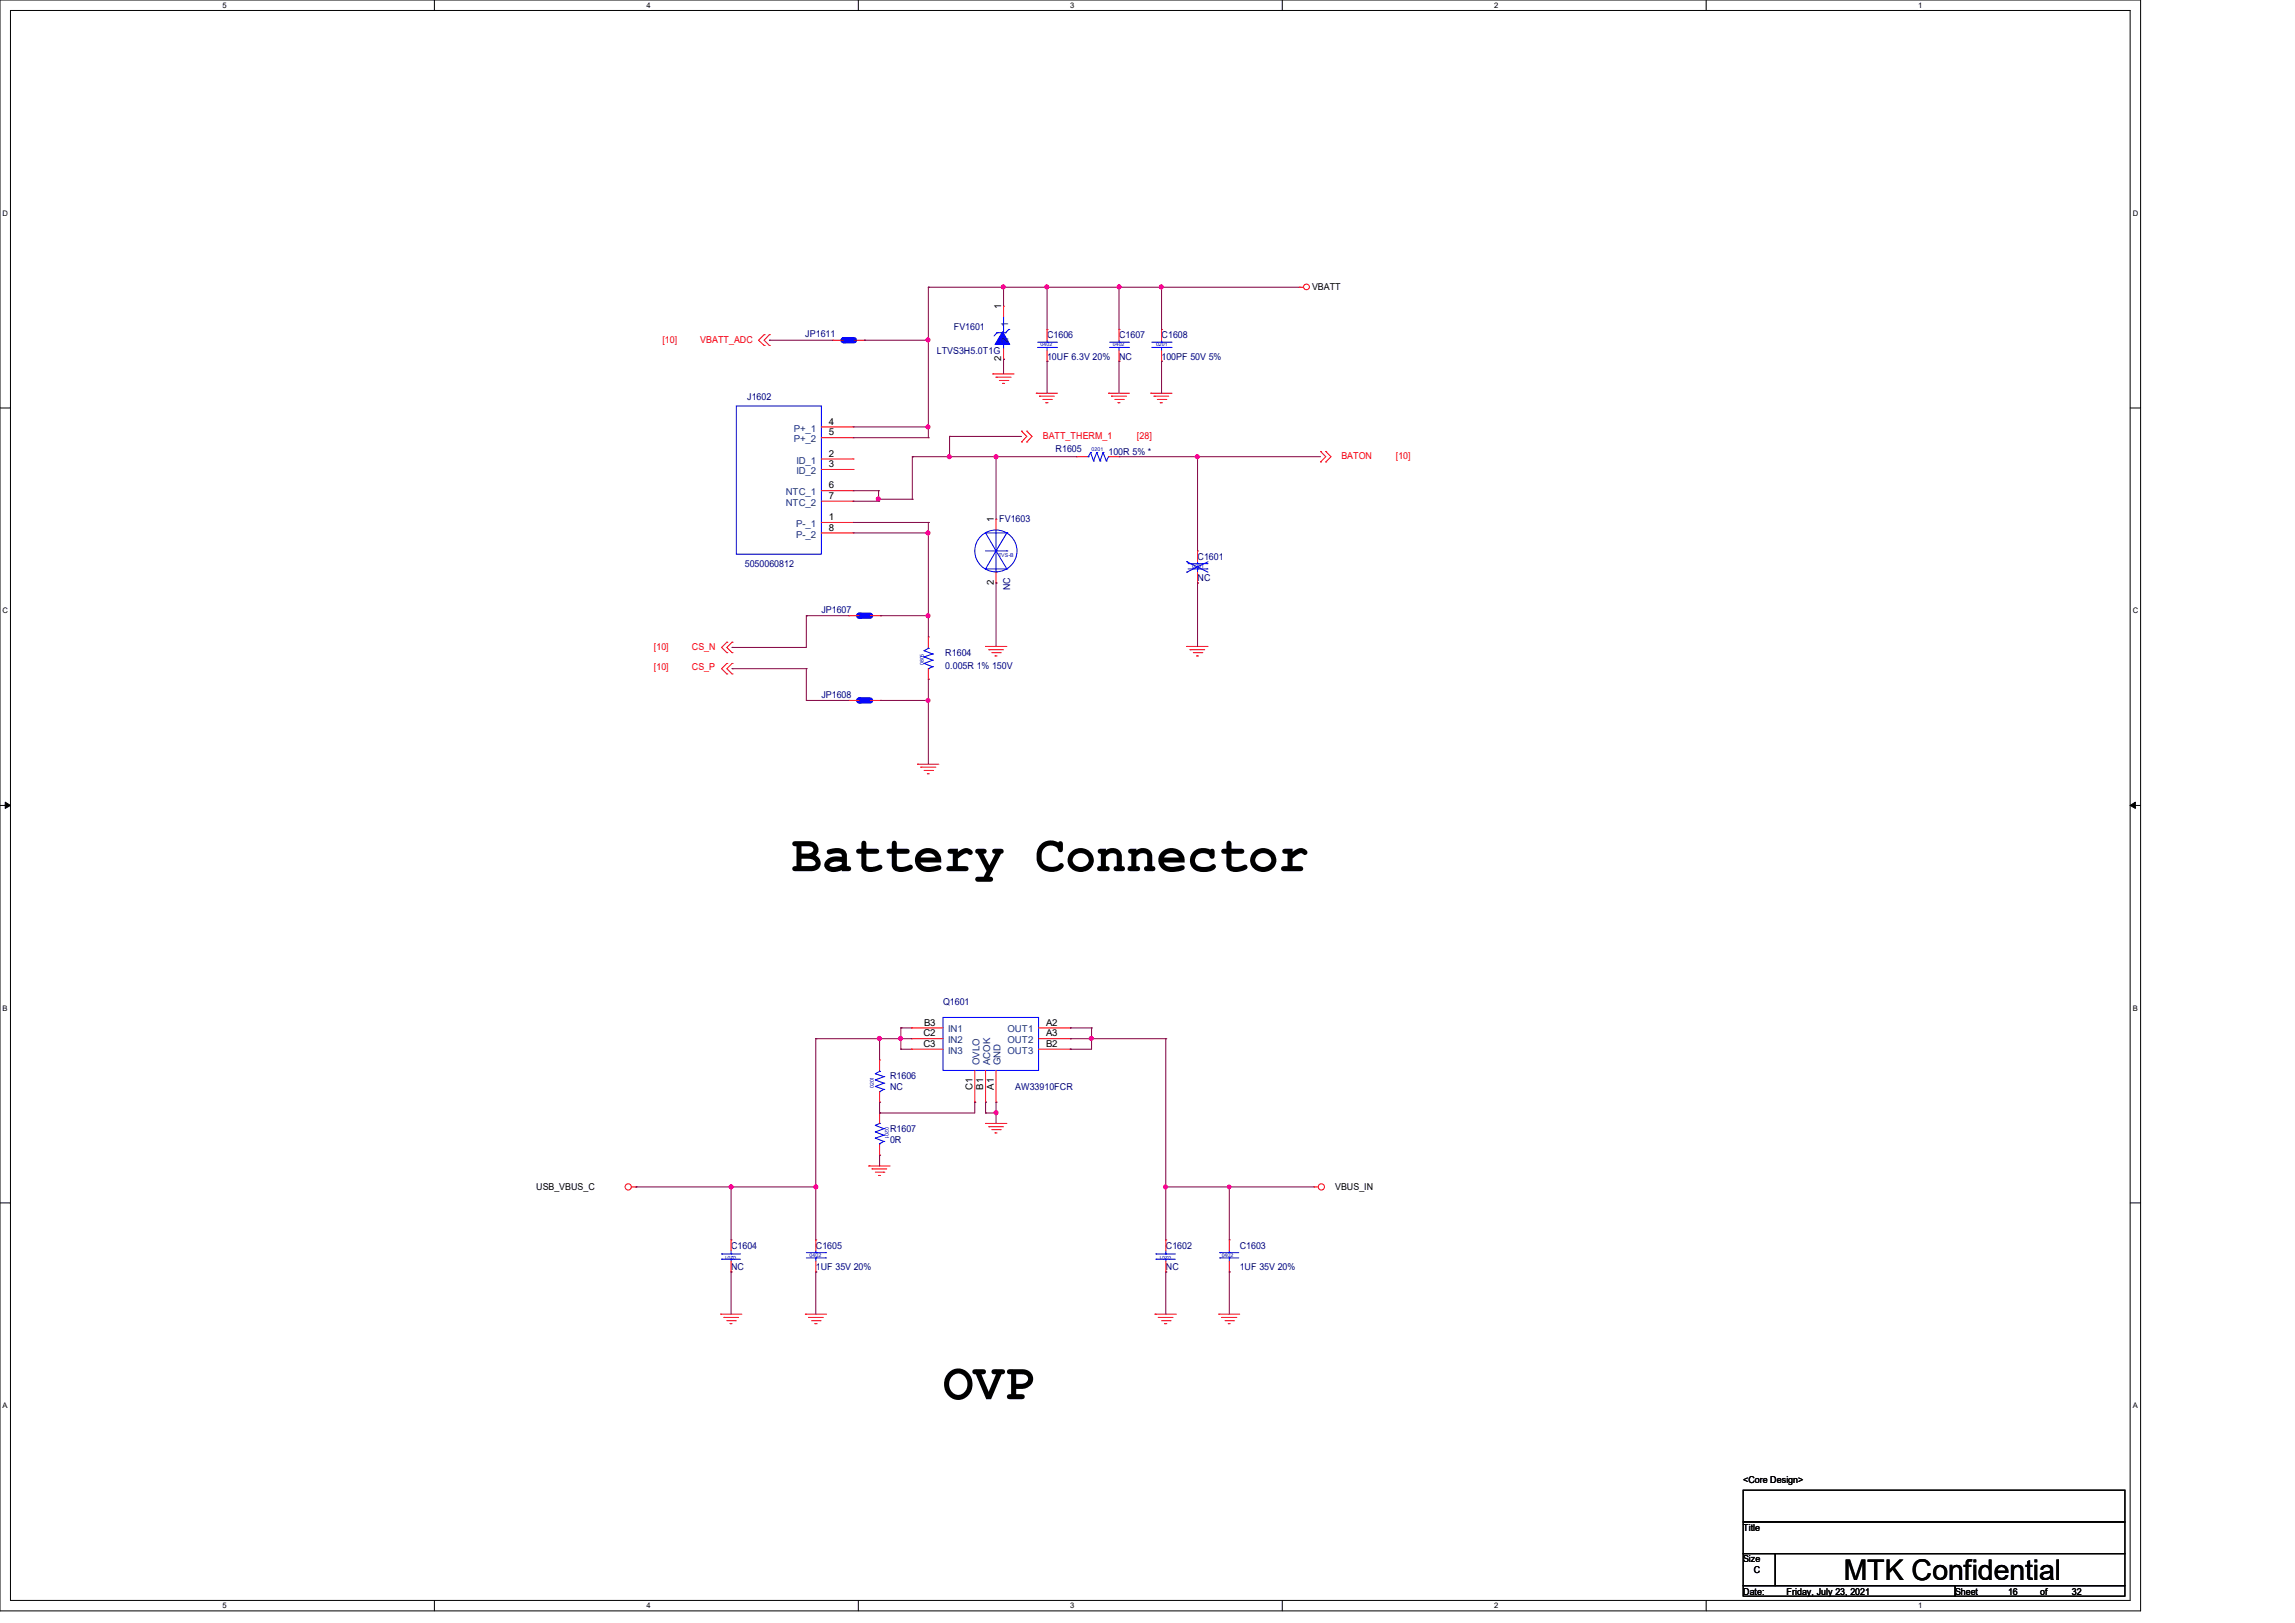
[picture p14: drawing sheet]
<svg xmlns="http://www.w3.org/2000/svg" width="297mm" height="210mm" viewBox="0 0 297 210" stroke-linecap="round" stroke-linejoin="round" font-family="sans-serif">
<defs><g id="words">
<g font-size="6.6">
<text x="102.4" y="112.7">Battery Connector</text>
<text x="122" y="181.1">OVP</text>
</g>
<text font-size="3.7" x="238.6" y="204.5">MTK Confidential</text>
<g font-size="1.2">
<text x="129.6" y="40" transform="rotate(-90 129.6 40)">1</text>
<text x="169.8" y="37.5">VBATT</text>
<text x="129.6" y="46.8" transform="rotate(-90 129.6 46.8)">2</text>
<text x="107.3" y="59.1">2</text>
<text x="107.3" y="54.9">4</text>
<text x="107.3" y="56.3">5</text>
<text x="107.3" y="60.5">3</text>
<text x="107.3" y="63.2">6</text>
<text x="107.3" y="64.6">7</text>
<text x="107.3" y="67.3">1</text>
<text x="107.3" y="68.7">8</text>
<text x="128.6" y="67.6" transform="rotate(-90 128.6 67.6)">1</text>
<text x="128.6" y="75.7" transform="rotate(-90 128.6 75.7)">2</text>
<text x="119.5" y="134.1">C2</text>
<text x="119.5" y="135.5">C3</text>
<text x="119.6" y="132.7">B3</text>
<text x="135.4" y="134.1">A3</text>
<text x="135.4" y="135.5">B2</text>
<text x="135.4" y="132.7">A2</text>
<text x="125.9" y="141" transform="rotate(-90 125.9 141)">C1</text>
<text x="127.3" y="141" transform="rotate(-90 127.3 141)">B1</text>
<text x="128.6" y="141" transform="rotate(-90 128.6 141)">A1</text>
<text x="69.4" y="153.9">USB_VBUS_C</text>
<text x="172.8" y="153.9">VBUS_IN</text>
<text x="225.6" y="191.9">&lt;Core Design&gt;</text>
<text x="225.6" y="198.1">Title</text>
<text x="225.6" y="202.2">Size</text>
<text x="227" y="203.6">C</text>
<text x="225.6" y="206.3">Date:</text>
<text x="231.2" y="206.3">Friday, July 23, 2021</text>
<text x="253" y="206.3">Sheet</text>
<text x="259.9" y="206.3">16</text>
<text x="264" y="206.3">of</text>
<text x="268.1" y="206.3">32</text>
</g>
<g font-size="1.2" fill="#f00">
<text x="85.7" y="44.3">[10]</text>
<text x="90.6" y="44.3">VBATT_ADC</text>
<text x="135" y="56.8">BATT_THERM_1</text>
<text x="147.1" y="56.8">[28]</text>
<text x="173.6" y="59.4">BATON</text>
<text x="180.6" y="59.4">[10]</text>
<text x="84.6" y="84.1">[10]</text>
<text x="84.6" y="86.7">[10]</text>
<text x="89.5" y="84.1">CS_N</text>
<text x="89.5" y="86.7">CS_P</text>
</g>
<g font-size="1.2" fill="#000080">
<text x="104.2" y="43.6">JP1611</text>
<text x="121.2" y="45.8">LTVS3H5.0T1G</text>
<text x="123.4" y="42.7">FV1601</text>
<text x="135.5" y="43.8">C1606</text>
<text x="135.5" y="46.5">10UF 6.3V 20%</text>
<text x="144.8" y="43.8">C1607</text>
<text x="144.8" y="46.5">NC</text>
<text x="150.3" y="43.8">C1608</text>
<text x="150.3" y="46.5">100PF 50V 5%</text>
<text x="96.7" y="51.7">J1602</text>
<text x="136.6" y="58.5">R1605</text>
<text x="143.5" y="58.9">100R 5% *</text>
<text x="129.3" y="67.5">FV1603</text>
<text x="96.4" y="73.4">5050060812</text>
<text x="130.7" y="76.4" transform="rotate(-90 130.7 76.4)">NC</text>
<text x="155" y="72.4">C1601</text>
<text x="155" y="75.2">NC</text>
<text x="106.3" y="79.3">JP1607</text>
<text x="122.3" y="84.9">R1604</text>
<text x="122.3" y="86.6">0.005R 1% 150V</text>
<text x="106.3" y="90.3">JP1608</text>
<text x="122" y="130">Q1601</text>
<text x="115.2" y="139.7">R1606</text>
<text x="115.2" y="141">NC</text>
<text x="131.4" y="141">AW33910FCR</text>
<text x="115.2" y="146.5">R1607</text>
<text x="115.2" y="147.9">0R</text>
<text x="94.6" y="161.6">C1604</text>
<text x="105.6" y="161.6">C1605</text>
<text x="150.9" y="161.6">C1602</text>
<text x="160.4" y="161.6">C1603</text>
<text x="94.6" y="164.3">NC</text>
<text x="105.6" y="164.3">1UF 35V 20%</text>
<text x="150.9" y="164.3">NC</text>
<text x="160.4" y="164.3">1UF 35V 20%</text>
</g>
<g font-size="1.2" fill="#004080">
<text x="130.5" y="44.4" transform="rotate(-90 130.5 44.4)">2</text>
<text x="130.5" y="42.3" transform="rotate(-90 130.5 42.3)">1</text>
<text x="102.7" y="55.8">P+_1</text>
<text x="102.7" y="57.2">P+_2</text>
<text x="103.1" y="60">ID_1</text>
<text x="101.7" y="64.1">NTC_1</text>
<text x="101.7" y="65.4">NTC_2</text>
<text x="103.1" y="61.3">ID_2</text>
<text x="103" y="68.2">P-_1</text>
<text x="103" y="69.6">P-_2</text>
<text x="122.7" y="133.6">IN1</text>
<text x="122.7" y="135">IN2</text>
<text x="122.7" y="136.4">IN3</text>
<text x="126.7" y="137.8" transform="rotate(-90 126.7 137.8)">OVLO</text>
<text x="128.1" y="137.8" transform="rotate(-90 128.1 137.8)">ACOK</text>
<text x="129.5" y="137.8" transform="rotate(-90 129.5 137.8)">GND</text>
<text x="130.4" y="135">OUT2</text>
<text x="130.4" y="136.4">OUT3</text>
<text x="130.4" y="133.6">OUT1</text>
</g>
<g font-size="1">
<text x="28.8" y="1">5</text>
<text x="83.7" y="1">4</text>
<text x="138.5" y="1">3</text>
<text x="193.4" y="1">2</text>
<text x="248.2" y="1">1</text>
<text x=".3" y="27.9">D</text>
<text x="276" y="27.9">D</text>
<text x=".3" y="79.4">C</text>
<text x="276" y="79.4">C</text>
<text x=".3" y="130.8">B</text>
<text x="276" y="130.8">B</text>
<text x=".3" y="182.2">A</text>
<text x="276" y="182.2">A</text>
<text x="28.8" y="208.1">5</text>
<text x="83.7" y="208.1">4</text>
<text x="138.5" y="208.1">3</text>
<text x="193.4" y="208.1">2</text>
<text x="248.2" y="208.1">1</text>
</g>
<g font-size=".7" fill="#00f">
<text x="134.7" y="44.8">0402</text>
<text x="144" y="44.8">0402</text>
<text x="149.6" y="44.8">0201</text>
<text x="141.3" y="58.4">0201</text>
<text x="129.2" y="72.1">TVS-B</text>
<text x="154.3" y="73.4">0201</text>
<text x="119.6" y="86.1" transform="rotate(-90 119.6 86.1)">0805</text>
<text x="113.1" y="140.8" transform="rotate(-90 113.1 140.8)">0201</text>
<text x="114.6" y="145.8" transform="rotate(90 114.6 145.8)">0201</text>
<text x="95.3" y="162.5" transform="rotate(-180 95.3 162.5)">0201</text>
<text x="104.8" y="162.6">0402</text>
<text x="151.5" y="162.5" transform="rotate(-180 151.5 162.5)">0201</text>
<text x="158.1" y="162.6">0402</text>
</g>
</g></defs>
<path d="M0 0h277v208.4h-277zM1.4 1.4h274.3v205.7h-274.3z" fill="none" stroke="#000" stroke-width=".13"/>
<g fill="#fff">
<path d="M28.8 .1h.5v1.1h-.5z"/>
<path d="M28.8 207.2h.5v1.1h-.5z"/>
</g>
<path d="M56.2 0v1.4M56.2 207.1v1.3" fill="none" stroke="#000" stroke-width=".13"/>
<g fill="#fff">
<path d="M83.7 .1h.5v1.1h-.5z"/>
<path d="M83.7 207.2h.5v1.1h-.5z"/>
</g>
<path d="M111.1 0v1.4M111.1 207.1v1.3" fill="none" stroke="#000" stroke-width=".13"/>
<g fill="#fff">
<path d="M138.5 .1h.6v1.1h-.6z"/>
<path d="M138.5 207.2h.6v1.1h-.6z"/>
</g>
<path d="M165.9 0v1.4M165.9 207.1v1.3" fill="none" stroke="#000" stroke-width=".13"/>
<g fill="#fff">
<path d="M193.4 .1h.5v1.1h-.5z"/>
<path d="M193.4 207.2h.5v1.1h-.5z"/>
</g>
<path d="M220.8 0v1.4M220.8 207.1v1.3" fill="none" stroke="#000" stroke-width=".13"/>
<g fill="#fff">
<path d="M248.2 .1h.6v1.1h-.6z"/>
<path d="M248.2 207.2h.6v1.1h-.6z"/>
<path d="M.3 27.1h.8v1.1h-.8z"/>
<path d="M276 27.1h.7v1.1h-.7z"/>
<path d="M.3 78.5h.8v1.1h-.8z"/>
<path d="M276 78.5h.7v1.1h-.7z"/>
</g>
<path d="M0 52.8h1.4M275.7 52.8h1.3" fill="none" stroke="#000" stroke-width=".13"/>
<g fill="#fff">
<path d="M.3 129.9h.7v1.1h-.7z"/>
<path d="M276 129.9h.6v1.1h-.6z"/>
</g>
<path d="M0 104.2h1.4M275.7 104.2h1.3" fill="none" stroke="#000" stroke-width=".13"/>
<path d="M.7 103.8l.7 .4-.7 .4zM275.7 104.2l.7-.4v.8z" fill="#000" stroke="#000" stroke-width=".13"/>
<g fill="#fff">
<path d="M.3 181.4h.7v1.1h-.7z"/>
<path d="M276 181.4h.6v1.1h-.6z"/>
</g>
<path d="M0 155.7h1.4M275.7 155.7h1.3M225.6 192.8h49.4v4.1h-49.4zM225.6 196.9h49.4v4.1h-49.4zM225.6 205.2h27.4v1.3h-27.4zM225.6 201h4.1v4.2h-4.1zM229.7 201h45.3v4.2h-45.3zM253 205.2h22v1.3h-22z" fill="none" stroke="#000" stroke-width=".13"/>
<g fill="none" stroke="#f00" stroke-width=".13">
<path d="M168.1 37.2h.1M168.1 37.2h.6M98.9 44.7h.1M98.9 43.3h.1M98.9 43.3l-.7 .7 .7 .7M99.6 44.7h.1M99.6 43.3h.1M99.6 43.3l-.7 .7 .7 .7M128.5 48.4h.1M128.5 48.4h2.7M128.9 48.8h.1M128.9 48.8h2"/>
<path d="M129.3 49.2h1.1M129.8 49.6h.1M129.8 49.6h.2M130.4 49.2h.1M132.2 57.2h.1M132.2 55.8h.1M132.2 55.8l.7 .7-.7 .7M132.9 57.2h.1M132.9 55.8h.1M132.9 55.8l.7 .7-.7 .7M134.1 50.9h.1M134.1 50.9h2.8"/>
<path d="M134.5 51.3h.1M134.5 51.3h1.9M135 51.7h1.1M135.3 52.1h.1M135.3 52.1h.3M136.1 51.7h.1M143.5 50.9h.1M143.5 50.9h2.7M143.8 51.3h.1M143.8 51.3h2M144.3 51.7h1.1M144.7 52.1h.1"/>
<path d="M144.7 52.1h.2M145.4 51.7h.1M148.9 50.9h.1M148.9 50.9h2.8M149.4 51.3h.1M149.4 51.3h1.9M149.8 51.7h1.1M150.2 52.1h.1M150.2 52.1h.3M150.9 51.7h.1M170.9 59.8h.1M170.9 58.4h.1"/>
<path d="M170.9 58.4l.7 .7-.7 .7M171.6 59.8h.1M171.6 58.4h.1M171.6 58.4l.7 .7-.7 .7M94.1 84.5h.1M94.1 83.1h.1M94.1 87.2h.1M94.1 85.9h.1M94.1 83.1l-.7 .7 .7 .7M94.1 85.9l-.7 .6 .7 .7M94.7 84.5h.1M94.7 83.1h.1"/>
<path d="M94.7 87.2h.1M94.7 85.9h.1M94.7 83.1l-.6 .7 .6 .7M94.7 85.9l-.6 .6 .6 .7M118.7 98.9h.1M118.7 98.9h2.8M119.2 99.3h.1M119.2 99.3h1.9M119.6 99.7h1.1M120.7 99.7h.1M127.6 83.7h.1M127.6 83.7h2.7"/>
<path d="M128 84.1h.1M128 84.1h1.9M128.4 84.5h1.1M128.8 84.9h.1M128.8 84.9h.2M129.5 84.5h.1M153.6 83.7h.1M153.6 83.7h2.7M154 84.1h.1M154 84.1h1.9M154.4 84.5h1.1M154.9 84.9h.1"/>
<path d="M154.9 84.9h.2M155.5 84.5h.1M120 100.1h.1M120 100.1h.3M81.7 153.6h.6M82.3 153.6h.1M112.4 150.9h.1M112.4 150.9h2.8M112.9 151.3h.1M112.9 151.3h1.9M113.3 151.7h1.1M113.7 152.1h.1"/>
<path d="M113.7 152.1h.3M114.4 151.7h.1M127.6 145.4h.1M127.6 145.4h2.7M128 145.8h.1M128 145.8h1.9M128.4 146.2h1.1M128.8 146.6h.1M128.8 146.6h.2M129.5 146.2h.1M170.1 153.6h.1M170.1 153.6h.5"/>
<path d="M93.3 170.1h.1M93.3 170.1h2.7M93.7 170.5h.1M93.7 170.5h1.9M94.1 170.9h1.1M94.5 171.3h.1M94.5 171.3h.2M95.2 170.9h.1M104.2 170.1h.1M104.2 170.1h2.8M104.6 170.5h.1M104.6 170.5h2"/>
<path d="M105 170.9h1.1M105.5 171.3h.1M105.5 171.3h.2M106.1 170.9h.1M149.5 170.1h.1M149.5 170.1h2.7M149.9 170.5h.1M149.9 170.5h1.9M150.3 170.9h1.1M150.7 171.3h.1M150.7 171.3h.3M151.4 170.9h.1"/>
<path d="M157.7 170.1h.1M157.7 170.1h2.7M158.1 170.5h.1M158.1 170.5h2M158.5 170.9h1.1M159 171.3h.1M159 171.3h.2M159.6 170.9h.1"/>
<circle cx="169.1" cy="37.1" r=".37"/>
<circle cx="81.3" cy="153.6" r=".4"/>
<circle cx="171" cy="153.6" r=".4"/>
</g>
<path d="M111.2 90.6h1.4" fill="none" stroke="#00f" stroke-width=".8"/>
<circle cx="111.2" cy="90.6" r=".4" fill="#00f"/>
<g fill="none" stroke="#f00" stroke-width=".13">
<path d="M139.3 59.1h.1M139.3 59.1h1.4M143.5 59.1h1.3M144.8 59.1h.1M155 71.3h.1M155 75.4h.1M155 71.3v1.4M155 74v1.4M109.9 90.6h.1M109.9 90.6h1.3M112.6 90.6h1.4M114 90.6h.1"/>
<path d="M113.8 144h.1M113.8 149.5h.1M113.8 144v1.4M113.8 148.1v1.4M94.6 164.6h.1M94.6 160.4h.1M94.6 160.4v1.4M94.6 163.2v1.4M105.6 160.4h.1M105.6 164.6h.1M105.6 160.4v1.4M105.6 163.2v1.4"/>
</g>
<g fill="none" stroke="#00f" stroke-width=".13">
<path d="M140.7 59.1h.1M140.8 59.1h.1M141.1 58.5h.1M141.1 58.5l-.3 .6M141.1 58.5l.4 1.1M141.5 59.6h.1M141.9 58.5h.1M141.9 58.5l-.4 1.1M141.9 58.5l.5 1.1M142.4 59.6h.1M142.7 58.5h.1M142.7 58.5l-.3 1.1"/>
<path d="M142.7 58.5l.5 1.1M143.2 59.6h.1M143.5 59.1h.1M143.5 59.1l-.3 .5M153.6 72.7h.1M153.6 74h.1M153.6 72.7l2.7 1.3M153.8 73.6h2.4M153.8 72.9h2.4M155 72.9h.1M155 73.6h.1M155 72.7v.2"/>
<path d="M155 73.6v.4M156.2 73.6h.1M156.2 72.9h.1M156.3 72.7l-2.7 1.3M113.3 147.3h.1M113.3 146.5h.1M113.3 145.6h.1M113.3 147.3l1.1 .4M113.3 146.5l1.1 .4M113.3 145.6l1.1 .4M113.8 145.4h.1M113.8 148h.1"/>
<path d="M113.8 145.4l-.5 .2M113.8 148v.1M114.4 147.7h.1M114.4 146.9h.1M114.4 146h.1M114.4 147.7l-.6 .3M114.4 146.9l-1.1 .4M114.4 146l-1.1 .5M93.4 162.3h.1M93.4 162.9h.1M93.4 162.3h2.4M93.4 162.9h2.4"/>
<path d="M94.6 162.9h.1M94.6 162.3h.1M94.6 161.8v.5M94.6 162.9v.3M104.4 162.8h2.4M104.4 162.1h2.4M105.6 162.1h.1M105.6 162.8h.1M105.6 161.8v.3M105.6 162.8v.4M106.8 162.8h.1M106.8 162.1h.1"/>
</g>
<path d="M109.2 44h1.3" fill="none" stroke="#00f" stroke-width=".8"/>
<circle cx="109.2" cy="44" r=".4" fill="#00f"/>
<g fill="none" stroke="#f00" stroke-width=".13">
<path d="M107.8 44h.1M107.8 44h1.4M110.5 44h1.4M111.9 44h.1M128.9 67.2h.1M128.9 75.4h.1M128.9 67.2v1.4M128.9 74v1.4M117.9 133h.1M117.9 134.4h.1M117.9 135.8h.1M117.9 133h4.1"/>
<path d="M117.9 134.4h4.1M117.9 135.8h4.1M126.2 138.5v4.1M127.6 138.5v4.1M128.9 138.5v4.1M134.4 133h4.1M134.4 134.4h4.1M134.4 135.8h4.1M138.5 134.4h.1M138.5 135.8h.1M138.5 133h.1M126.2 142.6h.1"/>
<path d="M127.6 142.6h.1M128.9 142.6h.1M150.9 164.6h.1M150.9 160.4h.1M150.9 160.4v1.4M150.9 163.2v1.4M159.1 160.4h.1M159.1 164.6h.1M159.1 160.4v1.4M159.1 163.2v1.4"/>
</g>
<g fill="none" stroke="#00f" stroke-width=".13">
<path d="M127.6 69h.1M127.6 73.6h.1M127.6 71.3h2.7M127.6 73.6h2.7M127.6 69h2.7M127.6 69l1.3 2.3M128.9 74h.1M128.9 71.3h.1M128.9 68.6v5.4M128.9 71.3l-1.3 2.3M128.9 71.3l1.4 2.3M130.3 71.3h.1"/>
<path d="M130.3 73.6h.1M130.3 69h.1M130.3 69l-1.4 2.3M122 131.7h12.4v6.8h-12.4zM149.6 162.3h.1M149.6 162.9h.1M149.6 162.3h2.5M149.6 162.9h2.5M150.9 162.9h.1M150.9 162.3h.1M150.9 161.8v.5M150.9 162.9v.3"/>
<path d="M157.9 162.8h.1M157.9 162.1h.1M157.9 162.8h2.4M157.9 162.1h2.4M159.1 162.1h.1M159.1 162.8h.1M159.1 161.8v.3M159.1 162.8v.4"/>
<circle cx="128.9" cy="71.3" r="2.72"/>
</g>
<path d="M111.2 79.7h1.4" fill="none" stroke="#00f" stroke-width=".8"/>
<circle cx="111.2" cy="79.7" r=".4" fill="#00f"/>
<g fill="none" stroke="#f00" stroke-width=".13">
<path d="M129.9 39.6h.1M129.9 39.6v1.4M106.3 59.4h4.1M106.3 55.2h4.1M106.3 56.6h4.1M110.4 59.4h.1M110.4 55.2h.1M110.4 56.6h.1M129.9 46.5h.1M129.9 45.1v1.4M135.5 42.6h.1M135.5 46.7h.1"/>
<path d="M135.5 42.6v1.4M135.5 45.4v1.3M144.8 42.6h.1M144.8 46.7h.1M144.8 42.6v1.4M144.8 45.4v1.3M150.3 42.6h.1M150.3 46.7h.1M150.3 42.6v1.4M150.3 45.4v1.3M106.3 60.7h4.1M106.3 63.5h4.1"/>
<path d="M106.3 64.9h4.1M106.3 67.6h4.1M106.3 69h4.1M109.9 79.7h.1M109.9 79.7h1.3M110.4 60.7h.1M110.4 63.5h.1M110.4 64.9h.1M110.4 67.6h.1M110.4 69h.1M112.6 79.7h1.4M114 79.7h.1"/>
<path d="M120.1 87.9h.1M120.1 82.4h.1M120.1 82.4v1.4M120.1 86.5v1.4M113.8 137.2h.1M113.8 137.2v1.3M113.8 142.6h.1M113.8 141.3v1.3"/>
</g>
<g fill="none" stroke="#00f" stroke-width=".13">
<path d="M95.3 52.5h11v19.2h-11zM129 43.1h.1M129 43.1l-.3 .4M129 43.1h1.1M129.9 43.7h.1M129.9 41v4.1M130.1 43.1h.1M130.6 42.6h.1M130.6 42.6l-.5 .5M134.3 45h2.4M134.3 44.3h2.4M135.5 44.3h.1"/>
<path d="M135.5 45h.1M135.5 44v.3M135.5 45v.4M136.7 45h.1M136.7 44.3h.1M143.6 45h2.4M143.6 44.3h2.4M144.8 44.3h.1M144.8 45h.1M144.8 44v.3M144.8 45v.4M146 45h.1"/>
<path d="M146 44.3h.1M149.1 45h2.5M149.1 44.3h2.5M150.3 44.3h.1M150.3 45h.1M150.3 44v.3M150.3 45v.4M151.6 45h.1M151.6 44.3h.1M119.6 84.2h.1M119.6 85h.1M119.6 85.9h.1"/>
<path d="M119.6 84.2l1.1 .4M119.6 85l1.1 .4M119.6 85.9l1.1 .4M120.1 86.5h.1M120.1 83.9h.1M120.1 83.9l-.5 .3M120.1 83.8v.1M120.7 84.6h.1M120.7 85.4h.1M120.7 86.3h.1M120.7 84.6l-1.1 .4M120.7 85.4l-1.1 .5"/>
<path d="M120.7 86.3l-.6 .2M113.3 138.9h.1M113.3 139.7h.1M113.3 138.9l1.1 .4M113.3 139.7l1.1 .5M113.8 138.6h.1M113.8 138.6l-.5 .3M113.8 138.5v.1M114.4 139.3h.1M114.4 139.3l-1.1 .4M113.3 140.6h.1M113.3 140.6l1.1 .4"/>
<path d="M113.8 141.3h.1M114.4 140.2h.1M114.4 141h.1M114.4 140.2l-1.1 .4M114.4 141l-.6 .3"/>
</g>
<path d="M129.8 42.9l.9 1.7h-1.9z" fill="#00f" stroke="#00f" stroke-width=".13"/>
<g fill="none" stroke="#800040" stroke-width=".13">
<path d="M120.1 37.2h.1M120.1 37.2h48M120.1 37.2v19.4M129.9 37.2h.1M129.9 37.2v2.4M135.5 37.2h.1M135.5 37.2v5.4M144.8 37.2h.1M144.8 37.2v5.4M150.3 37.2h.1M150.3 37.2v5.4M99.6 44h.1"/>
<path d="M99.6 44h8.2M110.4 55.2h9.7M110.4 56.6h9.7M111.9 44h.1M111.9 44h8.2M118.1 59.1h.1M118.1 59.1h21.2M118.1 59.1v5.5M120.1 44h.1M120.1 55.2h.1M120.1 56.6h.1M122.9 56.5h.1"/>
<path d="M122.9 56.5v2.6M122.9 56.5h9.3M128.9 59.1h.1M128.9 59.1v8.1M129.9 46.5h.1M129.9 46.5v1.9M135.5 46.7h.1M135.5 46.7v4.2M144.8 46.7h.1M144.8 46.7v4.2M144.8 59.1h26.1M150.3 46.7h.1"/>
<path d="M150.3 46.7v4.2M155 59.1h.1M155 59.1v12.2M104.4 79.7h.1M104.4 79.7h5.5M104.4 79.7v4.1h-9.7M110.4 67.6h9.7M110.4 69h9.7M110.4 63.5h3.3M110.4 64.9h3.3M113.7 63.5h.1M113.7 64.6h.1"/>
<path d="M113.7 64.9h.1M113.7 63.5v1.4M113.7 64.6h4.4M114 79.7h.1M114 79.7h6.1M118.1 64.6h.1M120.1 67.6h.1M120.1 69h.1M120.1 79.7h.1M120.1 67.6v14.8M128.9 75.4h.1M128.9 75.4v8.3"/>
<path d="M155 75.4h.1M155 75.4v8.3M94.7 83.8h.1M94.7 86.5h.1M94.7 86.5h9.7M104.4 86.5h.1M104.4 90.6h.1M104.4 86.5v4.1M104.4 90.6h5.5M114 90.6h.1M114 90.6h6.1M120.1 87.9h.1"/>
<path d="M120.1 90.6h.1M120.1 87.9v11M105.6 134.4h.1M105.6 134.4h12.3M105.6 134.4v26M113.8 134.4h.1M113.8 134.4v2.8M116.6 133h.1M116.6 134.4h.1M116.6 135.8h.1M116.6 133h1.3M116.6 133v2.8"/>
<path d="M116.6 135.8h1.3M138.5 133h.1M138.5 134.4h.1M138.5 135.8h.1M138.5 133h2.8M138.5 134.4h12.4M141.3 133h.1M141.3 134.4h.1M141.3 133v2.8h-2.8M150.9 134.4h.1M150.9 134.4v26M82.3 153.6h.1"/>
<path d="M82.3 153.6h23.3M94.6 153.6h.1M94.6 153.6v6.8M105.6 153.6h.1M113.8 142.6h.1M113.8 144h.1M113.8 149.5h.1M113.8 142.6v1.4M113.8 149.5v1.4M126.2 142.6h.1M126.2 142.6v1.4h-12.4M127.6 142.6h.1"/>
<path d="M127.6 144h.1M127.6 142.6v1.4M127.6 144h1.3M128.9 142.6h.1M128.9 144h.1M128.9 142.6v2.8M150.9 153.6h.1M150.9 153.6h19.2M159.1 153.6h.1M159.1 153.6v6.8M94.6 164.6h.1M94.6 164.6v5.5"/>
<path d="M105.6 164.6h.1M105.6 164.6v5.5M150.9 164.6h.1M150.9 164.6v5.5M159.1 164.6h.1M159.1 164.6v5.5"/>
</g>
<g fill="#f0f" stroke="#f0f" stroke-width=".13">
<circle cx="116.5" cy="134.4" r=".25"/>
<circle cx="113.8" cy="134.4" r=".25"/>
<circle cx="141.2" cy="134.4" r=".25"/>
<circle cx="128.9" cy="144" r=".25"/>
<circle cx="94.6" cy="153.6" r=".25"/>
<circle cx="105.6" cy="153.6" r=".25"/>
<circle cx="150.8" cy="153.6" r=".25"/>
<circle cx="159.1" cy="153.6" r=".23"/>
<circle cx="129.8" cy="37.1" r=".25"/>
<circle cx="144.8" cy="37.1" r=".25"/>
<circle cx="135.5" cy="37.1" r=".25"/>
<circle cx="150.3" cy="37.1" r=".25"/>
<circle cx="120.1" cy="55.2" r=".25"/>
<circle cx="120.1" cy="44" r=".25"/>
<circle cx="120.1" cy="79.7" r=".25"/>
<circle cx="120.1" cy="69" r=".25"/>
<circle cx="120.1" cy="90.6" r=".25"/>
<circle cx="122.9" cy="59.1" r=".25"/>
<circle cx="154.9" cy="59.1" r=".25"/>
<circle cx="128.9" cy="59.1" r=".25"/>
<circle cx="113.7" cy="64.6" r=".25"/>
</g>
<use href="#words"/>
</svg>
